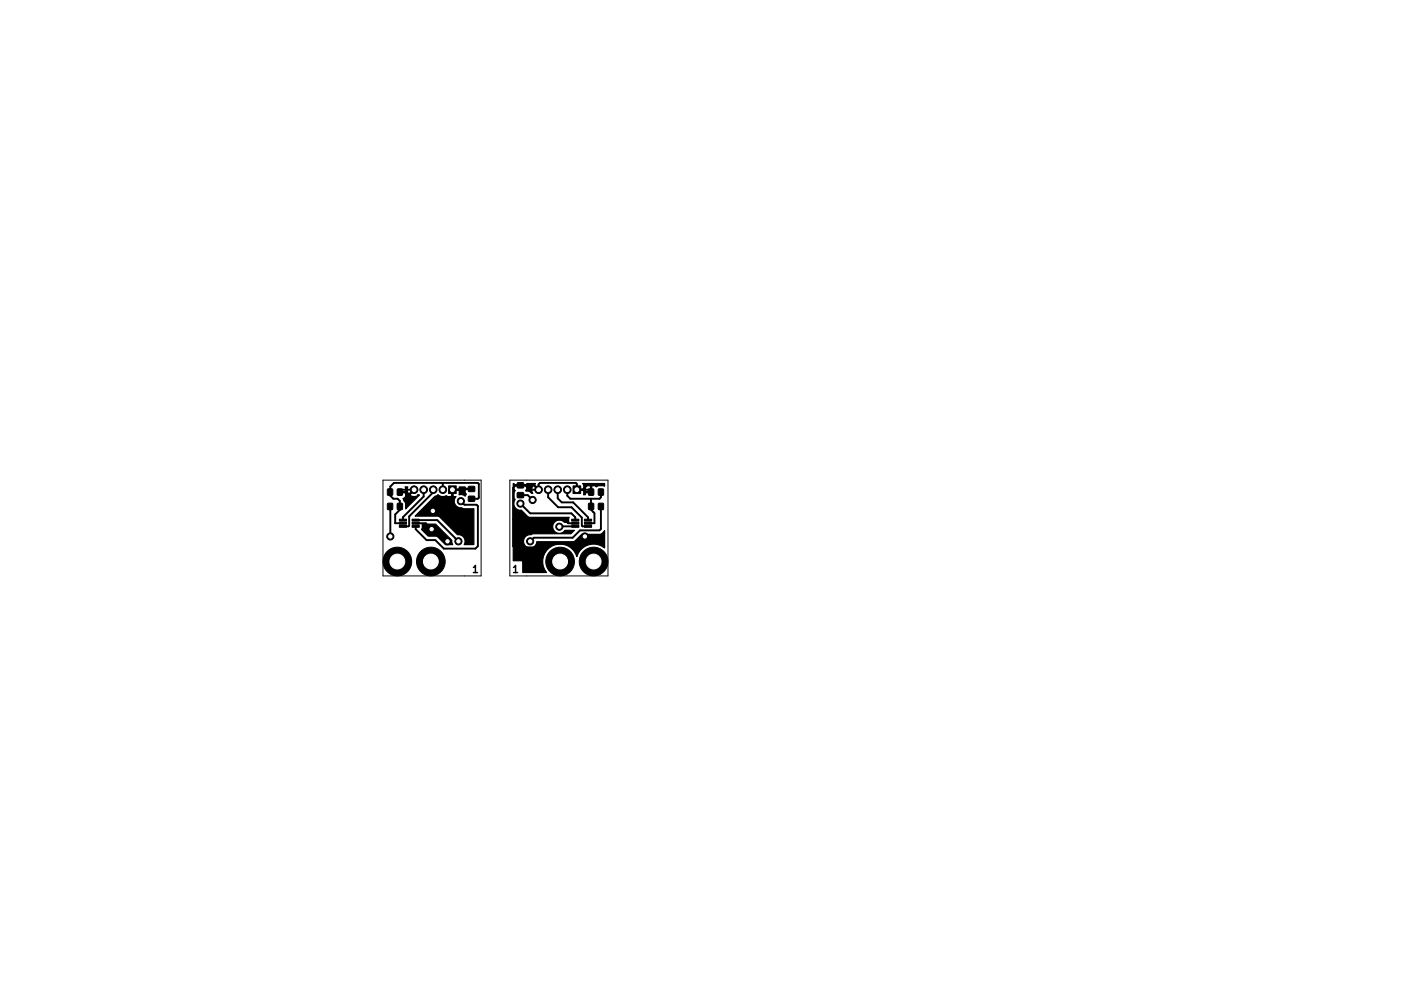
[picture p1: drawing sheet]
<svg xmlns="http://www.w3.org/2000/svg" width="297mm" height="210mm" viewBox="0 0 297 210" stroke-linecap="round" stroke-linejoin="round" font-family="sans-serif">
<defs><g id="words">
<g font-size="2.1">
<text x="98.7" y="119.6">1</text>
<text x="107.1" y="119.6">1</text>
</g>
</g></defs>
<path d="M80 100.2h20.5v20h-20.5zM106.5 100.2h20.5v20h-20.5z" fill="none" stroke="#000" stroke-width=".21"/>
<g fill="#000" stroke="#000" stroke-width=".21">
<path d="M81 102.1h1v1.3h-1zM81 105.1h1v1.3h-1zM83 102.1h1v1.3h-1zM83 105.1h1v1.3h-1zM83.4 108.4h1.5v.4h-1.5zM83.4 109h1.5v.4h-1.5zM83.4 109.7h1.5v.4h-1.5zM86.1 109.7h1.5v.4h-1.5zM86.1 109h1.5v.4h-1.5zM86.1 108.4h1.5v.4h-1.5zM93.7 101.4h1.6v1.6h-1.6zM97.9 103.6h1.2v1l-1.2 .1z"/>
<path d="M97.9 101.6h1.2v1h-1.2zM108.1 100.8h1.2l.1 1h-1.3zM108.1 102.9h1.2l.1 1h-1.3zM119.4 109.7h1.5v.4h-1.5zM119.4 109h1.5v.4h-1.5zM119.4 108.4h1.5v.4h-1.5zM119.7 101.4h1.6v1.6h-1.6zM122.1 108.4h1.5v.4h-1.5zM122.1 109h1.5v.4h-1.5zM122.1 109.7h1.5v.4h-1.5zM123 102.1h1v1.3h-1zM123 105.1h1v1.3h-1z"/>
<path d="M125 102.1h1v1.3h-1zM125 105.1h1v1.3h-1z"/>
<circle cx="81.5" cy="112" r=".75"/>
<circle cx="83" cy="117.2" r="3"/>
<circle cx="86.5" cy="102.2" r=".8"/>
<circle cx="88.5" cy="102.2" r=".8"/>
<circle cx="90" cy="117.2" r="3"/>
<circle cx="90.2" cy="110.5" r=".75"/>
<circle cx="90.4" cy="106.7" r=".75"/>
<circle cx="90.5" cy="102.2" r=".8"/>
<circle cx="92.5" cy="102.2" r=".8"/>
<circle cx="93.5" cy="113" r=".75"/>
<circle cx="95.8" cy="113" r=".75"/>
<circle cx="96.3" cy="104.6" r=".75"/>
<circle cx="108.7" cy="105.2" r=".75"/>
<circle cx="110.7" cy="113" r=".75"/>
<circle cx="111.3" cy="104.4" r=".75"/>
<circle cx="112.5" cy="102.2" r=".8"/>
<circle cx="114.5" cy="102.2" r=".8"/>
<circle cx="116.5" cy="102.2" r=".8"/>
<circle cx="116.8" cy="110" r=".75"/>
<circle cx="117" cy="117.2" r="3"/>
<circle cx="118.5" cy="102.2" r=".8"/>
<circle cx="122.2" cy="112" r=".75"/>
<circle cx="124" cy="117.2" r="3"/>
</g>
<g fill="none" stroke="#000" stroke-width=".4">
<path d="M81.5 105.7v6.3M86.5 102.2h-2.5l-.5 .5M86.8 109.2h2.1l3.8 3.8h.8M86.8 108.6h4.5l4.5 4.4M88.5 102.2v1.5l-4.3 4.3v.6M90.5 102.2v.6l-5 5v1.9l-.2 .2h-1.1M92.5 100.8v1.4M96.3 104.6l.7 .8h2.6l.2 .3v8.3l-.5 .5h-6.6l-1.8-1.7h-1.8l-2.3-2.3v-.6M98.5 104.1h1.3l.2-.2v-2.9l-.2-.2h-17.5l-.8 .8v1.8l.7 .7h.9l.4 .5v1.8l-1 1v1.8h1.7M98.5 102.1l-4 .1v1.2l-2.7 2.8h-1.4v.5M107.2 108.5h10.7l.8 .7h1.5M108.7 103.8l.4-.4h1.1l1.1 1"/>
<path d="M108.7 105.2l2 2h8.7l.8 .8v.6M114.5 102.2v1.6l2.1 2.1h2.8l2.1 2.2v1.7l.2 .1h1.1M116.5 102.2v1.8l.8 .9h2.4l3.1 3.1v.6M118.5 102.2v1.3l.6 .6h6.1l.3-.3v-1.1M120.2 109.9l-3.4 .1M123.4 105h.1M123.4 104.1l.1 2.3 .7 .7v2.1h-1.4M123.5 102.7l-.5-.5h-2.5v-1.2l-.2-.2h-7.5l-.3 .3v1.1h-1.9l-.9-.9h-2l-.5 .6v12.1l.2 .3h6.1l.8-.8h6.3l1.6-1.5M124 106.9h.1M125.5 105.7v4.7l-.3 .3h-4l-1.6 1.6h-8.1l-.8 .7"/>
</g>
<path d="M83.4 102.6h1.2l.1-.1-.1-.8h.6l-.1 .6a.63 .63 0 0 0 .4 .8l1-1 .2 .2-1 .9a.96 .96 0 0 0 1.6 0l.3 .2-2.9 2.9v-1.2l-.5-1a.63 .63 0 0 0 .5-.7v-.4l-.1-.1h-1.2zM88.2 109.4h2.8l3.4 3.4 .2 .9h-1.5l-1.8-1.7-1.9-.1-1.4-1.4 .2-.3zM86.7 107.8l4.1-4.2 .7-.3a1.47 1.47 0 0 0 1.7 .2l.5 .2h.5l.2-.2v-1.4h1.4l.1-.4h1.3l.1 .3h1.3v.2h-1.3l-.1 .2v.5l.2 .3-.2 .4-.5-.3h-.8v-.8l-.1-.1h-1.2v1.1l.2 .2h.5a1.45 1.45 0 0 0-.2 1.6 1.45 1.45 0 0 0 1.4 .8l.5 .1h2v7.5h-2a1.38 1.38 0 0 0-.1-1.5 1.38 1.38 0 0 0-1.3-.5l-3.9-3.9zM107.2 101l.3 .2h2.4l.1-.2h1.9l-.2 .3 1 1-.2 .1-1-1a1.07 1.07 0 0 0-.2 1.6h-.2l-.5-.4-.7-.1-.1-.1 .3-.5-.2-.4h-2.4l-.1 .1v.4l.2 .4-.2 .5v.8l.2 .6a1.39 1.39 0 0 0-.1 1.6 1.39 1.39 0 0 0 1.4 .6l1.3 1.3 .4 .2h8.3l-.1 1.1h-.9a1.39 1.39 0 0 0-2.1-.1 1.39 1.39 0 0 0 .2 2.1 1.39 1.39 0 0 0 2-.4h2l-.7 .7h-7.8l-.5 .2a1.41 1.41 0 0 0-1.7 1.1 1.41 1.41 0 0 0 1.2 1.7 1.41 1.41 0 0 0 1.6-1.3h7.7l.4-.2 1.3-1.3h3.9l.4-.3 .5-.5v3.6a3.6 3.6 0 0 0-5.8 1.8 3.7 3.7 0 0 0-5.2-2.2 3.7 3.7 0 0 0-1.1 5.5h-5v-2.4h-2zM120.4 102.1l1.9-.1v.5l.1 .1h.9v-1a.65 .65 0 0 0-.6-.1 .65 .65 0 0 0-.4 .5h-.5l.1-.7-.2-.3h4.6v.5l-1.1-.1-.6 .3-.3-.2-.5-.1-.2 .2v1.3h-1.2l-.1 .4h-.4v-.8l-.1-.1h-1.4z" fill="#000" stroke="#000" stroke-width=".25"/>
<g fill="#fff" stroke="#fff" stroke-width=".21">
<circle cx="117" cy="117.2" r="1.55"/>
<circle cx="124" cy="117.2" r="1.55"/>
<circle cx="90" cy="117.2" r="1.55"/>
<circle cx="83" cy="117.2" r="1.55"/>
<circle cx="111.3" cy="104.4" r=".35"/>
<circle cx="122.2" cy="112" r=".35"/>
<circle cx="90.4" cy="106.7" r=".35"/>
<circle cx="90.2" cy="110.5" r=".35"/>
<circle cx="93.5" cy="113" r=".35"/>
<circle cx="81.5" cy="112" r=".35"/>
<circle cx="110.7" cy="113" r=".35"/>
<circle cx="96.3" cy="104.6" r=".35"/>
<circle cx="95.8" cy="113" r=".35"/>
<circle cx="116.8" cy="110" r=".35"/>
<circle cx="108.7" cy="105.2" r=".35"/>
<circle cx="92.5" cy="102.2" r=".4"/>
<circle cx="90.5" cy="102.2" r=".4"/>
<circle cx="88.5" cy="102.2" r=".4"/>
<circle cx="94.5" cy="102.2" r=".4"/>
<circle cx="86.5" cy="102.2" r=".4"/>
<circle cx="112.5" cy="102.2" r=".4"/>
<circle cx="120.5" cy="102.2" r=".4"/>
<circle cx="114.5" cy="102.2" r=".4"/>
<circle cx="116.5" cy="102.2" r=".4"/>
<circle cx="118.5" cy="102.2" r=".4"/>
</g>
<use href="#words"/>
</svg>
